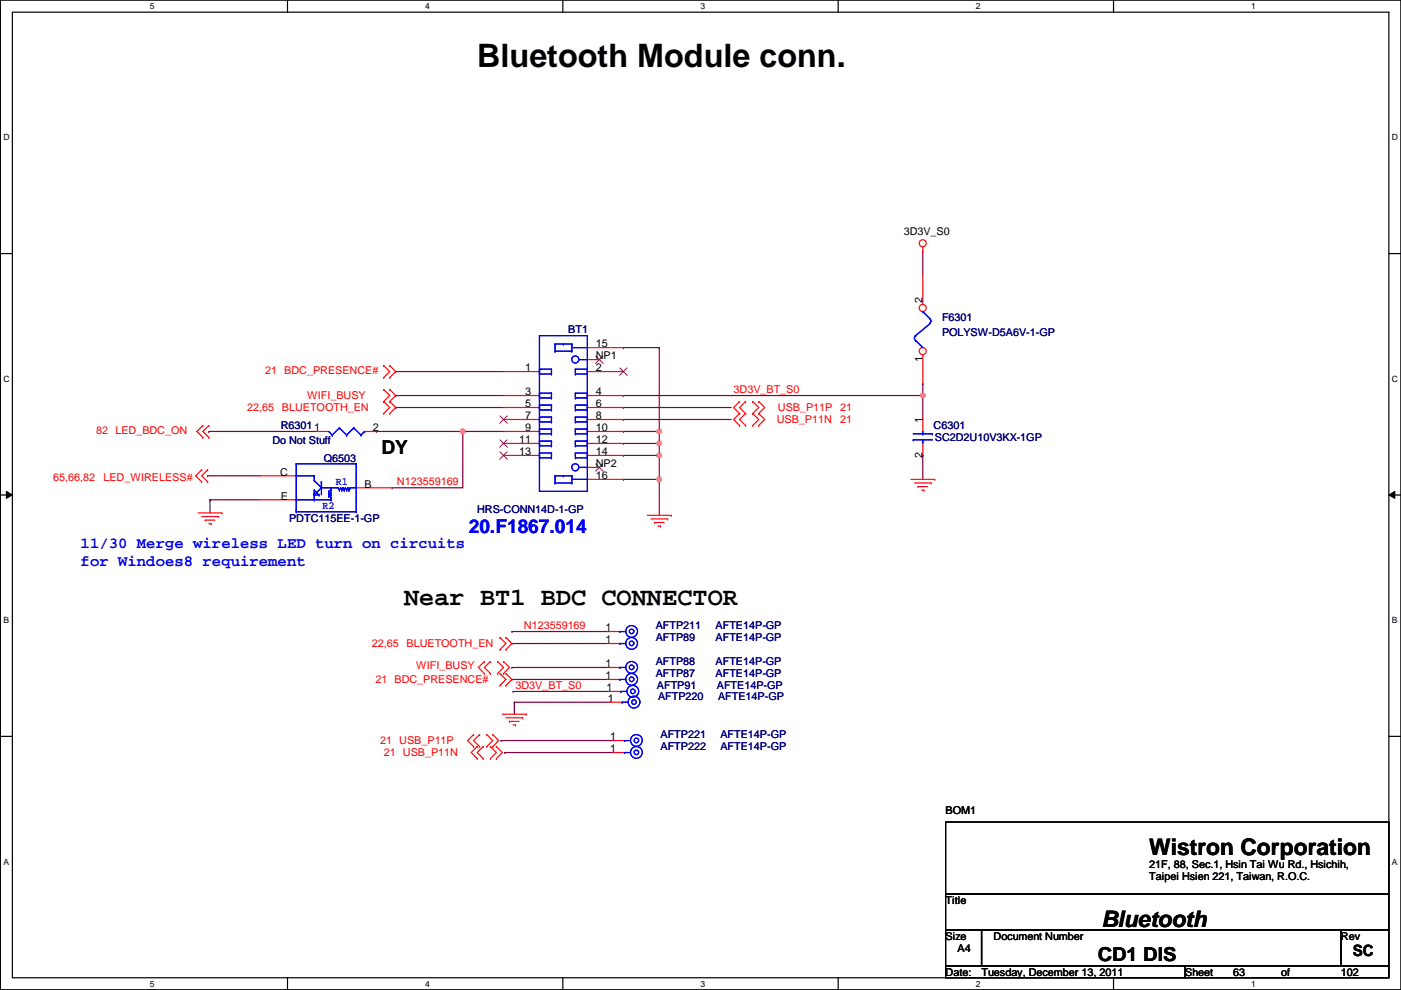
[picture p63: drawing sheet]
<svg xmlns="http://www.w3.org/2000/svg" width="297mm" height="210mm" viewBox="0 0 297 210" stroke-linecap="round" stroke-linejoin="round" font-family="sans-serif">
<defs><g id="words">
<text font-size="6.9" x="101.2" y="14.3">Bluetooth Module conn.</text>
<text font-size="5.3" x="85.7" y="128.2">Near BT1 BDC CONNECTOR</text>
<g font-size="4.8">
<text x="243.7" y="181.3">Wistron Corporation</text>
<text x="233.5" y="196.5">Bluetooth</text>
</g>
<g font-size="4.1">
<text x="80.9" y="96.3">DY</text>
<text x="232.7" y="203.7">CD1 DIS</text>
</g>
<text font-size="4.1" fill="#00f" x="99.4" y="113">20.F1867.014</text>
<g font-size="3.3" fill="#00f">
<text x="17.1" y="116.3">11/30 Merge wireless LED turn on circuits</text>
<text x="17.1" y="120">for Windoes8 requirement</text>
</g>
<text font-size="3.3" x="286.8" y="202.8">SC</text>
<g font-size="2.3">
<text x="191.6" y="49.9">3D3V_S0</text>
<text x="195.6" y="64.3" transform="rotate(-90 195.6 64.3)">2</text>
<text x="126.3" y="73.7">15</text>
<text x="126.3" y="76.2">NP1</text>
<text x="195.6" y="76.8" transform="rotate(-90 195.6 76.8)">1</text>
<text x="111.3" y="78.7">1</text>
<text x="111.3" y="83.8">3</text>
<text x="126.3" y="78.7">2</text>
<text x="126.3" y="83.8">4</text>
<text x="111.3" y="86.4">5</text>
<text x="111.3" y="88.9">7</text>
<text x="126.3" y="86.4">6</text>
<text x="126.3" y="88.9">8</text>
<text x="195.6" y="89.7" transform="rotate(-90 195.6 89.7)">1</text>
<text x="79.1" y="91.4">2</text>
<text x="110.1" y="94">11</text>
<text x="111.3" y="91.4">9</text>
<text x="126.3" y="91.4">10</text>
<text x="126.3" y="94">12</text>
<text x="59.4" y="100.8">C</text>
<text x="110.1" y="96.5">13</text>
<text x="126.3" y="96.5">14</text>
<text x="126.3" y="99.1">NP2</text>
<text x="126.3" y="101.6">16</text>
<text x="195.6" y="97.1" transform="rotate(-90 195.6 97.1)">2</text>
<text x="59.5" y="105.9">E</text>
<text x="77.3" y="103.4">B</text>
<text x="128.4" y="136.4">1</text>
<text x="128.4" y="133.9">1</text>
<text x="128.4" y="141.5">1</text>
<text x="128.4" y="144">1</text>
<text x="128.6" y="146.6">1</text>
<text x="128.9" y="148.8">1</text>
<text x="129.4" y="157">1</text>
<text x="129.4" y="159.5">1</text>
<text x="200.5" y="172.6">BOM1</text>
<text x="243.7" y="184">21F, 88, Sec.1, Hsin Tai Wu Rd., Hsichih,</text>
<text x="200.5" y="191.6">Title</text>
<text x="243.7" y="186.6">Taipei Hsien 221, Taiwan, R.O.C.</text>
<text x="200.5" y="199.2">Size</text>
<text x="203" y="201.8">A4</text>
<text x="210.7" y="199.2">Document Number</text>
<text x="284.3" y="199.2">Rev</text>
<text x="200.5" y="206.8">Date:</text>
<text x="208.1" y="206.8">Tuesday, December 13, 2011</text>
<text x="251.3" y="206.8">Sheet</text>
<text x="261.5" y="206.8">63</text>
<text x="271.6" y="206.8">of</text>
<text x="284.3" y="206.8">102</text>
</g>
<g font-size="2.3" fill="#000080">
<text x="120.5" y="70.7">BT1</text>
<text x="199.7" y="68.2">F6301</text>
<text x="199.7" y="71.2">POLYSW-D5A6V-1-GP</text>
<text x="57.7" y="94.1">Do Not Stuff</text>
<text x="59.5" y="91">R63011</text>
<text x="197.9" y="91">C6301</text>
<text x="198.2" y="93.6">SC2D2U10V3KX-1GP</text>
<text x="68.7" y="97.9">Q6503</text>
<text x="61.3" y="110.6">PDTC115EE-1-GP</text>
<text x="101.2" y="108.8">HRS-CONN14D-1-GP</text>
<text x="139" y="136">AFTP89</text>
<text x="139" y="133.4">AFTP211</text>
<text x="151.7" y="136">AFTE14P-GP</text>
<text x="151.7" y="133.4">AFTE14P-GP</text>
<text x="139" y="141.1">AFTP88</text>
<text x="139" y="143.6">AFTP87</text>
<text x="151.7" y="141.1">AFTE14P-GP</text>
<text x="151.7" y="143.6">AFTE14P-GP</text>
<text x="139.3" y="146.1">AFTP91</text>
<text x="139.5" y="148.4">AFTP220</text>
<text x="152" y="146.1">AFTE14P-GP</text>
<text x="152.2" y="148.4">AFTE14P-GP</text>
<text x="140" y="156.5">AFTP221</text>
<text x="140" y="159.1">AFTP222</text>
<text x="152.7" y="156.5">AFTE14P-GP</text>
<text x="152.7" y="159.1">AFTE14P-GP</text>
</g>
<g font-size="2.3" fill="#f00">
<text x="56.2" y="79.3">21 BDC_PRESENCE#</text>
<text x="155.5" y="83.4">3D3V_BT_S0</text>
<text x="52.4" y="87.2">22,65</text>
<text x="59.8" y="87.2">BLUETOOTH_EN</text>
<text x="65.1" y="84.7">WIFI_BUSY</text>
<text x="164.7" y="89.7">USB_P11N</text>
<text x="164.9" y="87.2">USB_P11P</text>
<text x="178.1" y="87.2">21</text>
<text x="178.1" y="89.7">21</text>
<text x="20.4" y="92">82 LED_BDC_ON</text>
<text x="11.3" y="101.9">65,66,82</text>
<text x="21.9" y="101.9">LED_WIRELESS#</text>
<text x="84.2" y="102.9">N123559169</text>
<text x="78.8" y="137.2">22,65</text>
<text x="86.2" y="137.2">BLUETOOTH_EN</text>
<text x="111.1" y="133.4">N123559169</text>
<text x="88.2" y="141.8">WIFI_BUSY</text>
<text x="79.6" y="144.9">21 BDC_PRESENCE#</text>
<text x="109.3" y="146.1">3D3V_BT_S0</text>
<text x="80.6" y="157.8">21 USB_P11P</text>
<text x="81.4" y="160.4">21 USB_P11N</text>
</g>
<g font-size="2.3" fill="#00f">
<text x="68.4" y="107.8">R2</text>
<text x="71.2" y="102.7">R1</text>
</g>
<g font-size="1.8">
<text x="31.8" y="1.9">5</text>
<text x="90.1" y="1.9">4</text>
<text x="148.5" y="1.9">3</text>
<text x="206.9" y="1.9">2</text>
<text x="265.3" y="1.9">1</text>
<text x=".7" y="29.8">D</text>
<text x="295.1" y="29.8">D</text>
<text x=".7" y="80.9">C</text>
<text x="295.1" y="80.9">C</text>
<text x=".7" y="132.1">B</text>
<text x="295.1" y="132.1">B</text>
<text x=".7" y="183.3">A</text>
<text x="295.1" y="183.3">A</text>
<text x="31.8" y="209.2">5</text>
<text x="90.1" y="209.2">4</text>
<text x="148.5" y="209.2">3</text>
<text x="206.9" y="209.2">2</text>
<text x="265.3" y="209.2">1</text>
</g>
</g></defs>
<path d="M.1 0h296.9v209.8h-296.9zM2.6 2.6h291.9v204.7h-291.9z" fill="none" stroke="#000" stroke-width=".25"/>
<g fill="#fff">
<path d="M31.8 .3h1v2h-1z"/>
<path d="M31.8 207.6h1v1.9h-1z"/>
</g>
<path d="M61 0v2.6M61 207.3v2.5" fill="none" stroke="#000" stroke-width=".25"/>
<g fill="#fff">
<path d="M90.1 .3h1v2h-1z"/>
<path d="M90.1 207.6h1v1.9h-1z"/>
</g>
<path d="M119.3 0v2.6M119.3 207.3v2.5" fill="none" stroke="#000" stroke-width=".25"/>
<g fill="#fff">
<path d="M148.5 .3h1v2h-1z"/>
<path d="M148.5 207.6h1v1.9h-1z"/>
</g>
<path d="M177.7 0v2.6M177.7 207.3v2.5" fill="none" stroke="#000" stroke-width=".25"/>
<g fill="#fff">
<path d="M206.9 .3h1v2h-1z"/>
<path d="M206.9 207.6h1v1.9h-1z"/>
</g>
<path d="M236.1 0v2.6M236.1 207.3v2.5" fill="none" stroke="#000" stroke-width=".25"/>
<g fill="#fff">
<path d="M265.3 .3h.9v2h-.9z"/>
<path d="M265.3 207.6h.9v1.9h-.9z"/>
<path d="M.7 28.2h1.3v1.9h-1.3z"/>
<path d="M295.1 28.2h1.3v1.9h-1.3z"/>
<path d="M.7 79.3h1.3v2h-1.3z"/>
<path d="M295.1 79.3h1.3v2h-1.3z"/>
</g>
<path d="M.1 53.8h2.5M294.5 53.8h2.5" fill="none" stroke="#000" stroke-width=".25"/>
<g fill="#fff">
<path d="M.7 130.5h1.2v2h-1.2z"/>
<path d="M295.1 130.5h1.2v2h-1.2z"/>
</g>
<path d="M.1 104.9h2.5M294.5 104.9h2.5" fill="none" stroke="#000" stroke-width=".25"/>
<path d="M1.4 104.2l1.2 .7-1.2 .8zM294.5 104.9l1.2-.7v1.5z" fill="#000"/>
<path d="M1.4 104.2l1.2 .7-1.2 .8zM294.5 104.9l1.2-.7v1.5z" fill="none" stroke="#000" stroke-width=".21"/>
<g fill="#fff">
<path d="M.7 181.7h1.2v2h-1.2z"/>
<path d="M295.1 181.7h1.2v2h-1.2z"/>
</g>
<path d="M.1 156.1h2.5M294.5 156.1h2.5" fill="none" stroke="#000" stroke-width=".25"/>
<path d="M132.2 101.6h.1M132.2 101.6h7.6" fill="none" stroke="#800040" stroke-width=".25"/>
<circle cx="139.8" cy="101.6" r=".49" fill="#f0f"/>
<circle cx="139.8" cy="101.6" r=".49" fill="none" stroke="#f0f" stroke-width=".25"/>
<path d="M132.2 91.5h.1M132.2 91.5h7.6M139.8 91.5h.1M139.8 91.5v2.5M139.8 101.6h.1M139.8 101.6v7.7" fill="none" stroke="#800040" stroke-width=".25"/>
<circle cx="139.8" cy="91.5" r=".49" fill="#f0f"/>
<circle cx="139.8" cy="91.5" r=".49" fill="none" stroke="#f0f" stroke-width=".25"/>
<path d="M139.8 96.6h.1M139.8 96.6v5" fill="none" stroke="#800040" stroke-width=".25"/>
<circle cx="139.8" cy="96.5" r=".49" fill="#f0f"/>
<circle cx="139.8" cy="96.5" r=".49" fill="none" stroke="#f0f" stroke-width=".25"/>
<path d="M132.2 94h.1M132.2 94h7.6M139.8 94h.1M139.8 94v2.6" fill="none" stroke="#800040" stroke-width=".25"/>
<circle cx="139.8" cy="94" r=".49" fill="#f0f"/>
<circle cx="139.8" cy="94" r=".49" fill="none" stroke="#f0f" stroke-width=".25"/>
<g fill="none" stroke="#800040" stroke-width=".25">
<path d="M195.7 53.4h.1M195.7 53.4v5.1M83.9 78.8h22.9M83.9 78.8h.1M132.2 73.7h.1M132.2 73.7h7.6M139.8 73.7h.1M139.8 73.7v17.8M83.9 83.9h22.9M83.9 86.4h22.9M83.9 83.9h.1M83.9 86.4h.1"/>
<path d="M132.2 83.9h.1M132.2 86.4h.1M132.2 88.9h.1M132.2 96.6h.1M132.2 83.9h63.5M132.2 96.6h7.6M132.2 86.4h22.8M132.2 88.9h22.8M195.7 96.6h.1M195.7 81.3h.1M195.7 83.9h.1M195.7 81.3v7.6"/>
<path d="M195.7 96.6v5"/>
</g>
<circle cx="195.6" cy="83.8" r=".49" fill="#f0f"/>
<circle cx="195.6" cy="83.8" r=".49" fill="none" stroke="#f0f" stroke-width=".25"/>
<g fill="none" stroke="#800040" stroke-width=".25">
<path d="M44.3 91.5h22.8M44.3 91.5h.1M79.8 91.5h27M79.8 91.5h.1M98.1 91.5h.1M98.1 91.5v11.9h-15M44 100.9h11.2M44 100.9h.1M44.5 106h10.7M44.5 106h.1M44.5 106v2.8M83.1 103.4h.1"/>
<path d="M108.5 133.9h.1M108.5 136.4h.1M108.5 133.9h20.4M108.5 136.4h20.4M108.5 144.1h.1M108.5 141.5h.1M108.5 144.1h20.4M108.5 141.5h20.4M108.8 146.6h.1M108.8 146.6h20.3M109 148.9h.1M109 148.9v2.5"/>
<path d="M109 148.9h20.4"/>
</g>
<circle cx="98.1" cy="91.5" r=".49" fill="#f0f"/>
<circle cx="98.1" cy="91.5" r=".49" fill="none" stroke="#f0f" stroke-width=".25"/>
<path d="M106.3 157h.1M106.3 157h23.6M107 159.6h.1M107 159.6h22.9" fill="none" stroke="#800040" stroke-width=".25"/>
<g fill="none" stroke="#f00" stroke-width=".25">
<path d="M195.7 53.4h.1M195.7 52.4v1M81.4 77.5l1.2 1.3-1.2 1.3M81.4 77.5h.1M82.6 77.5h.1M82.6 77.5l1.3 1.3-1.3 1.3M106.8 78.8h7.6M124.5 73.7h7.7M124.5 76.2h2.6M124.5 78.8h7.7M42.8 99.6h.1M42.8 99.6l-1.3 1.3 1.3 1.3"/>
<path d="M43 92.8h.1M43 90.2h.1M43 90.2l-1.3 1.3 1.3 1.3M44 99.6l-1.2 1.3 1.2 1.3M44 99.6h.1M44.3 90.2l-1.3 1.3 1.3 1.3M44.3 92.8h.1M44.3 90.2h.1M81.4 82.6l1.2 1.3-1.2 1.2M81.4 85.1l1.2 1.3-1.2 1.3M81.4 85.1h.1M81.4 82.6h.1"/>
<path d="M81.4 87.7h.1M81.4 80.1h.1M82.6 82.6h.1M82.6 85.1h.1M82.6 87.7h.1M82.6 80.1h.1M82.6 82.6l1.3 1.3-1.3 1.2M82.6 85.1l1.3 1.3-1.3 1.3M106.8 83.9h7.6M106.8 86.4h7.6M106.8 88.9h7.6M106.8 91.5h7.6"/>
<path d="M106.8 94h7.6M106.8 96.6h7.6M124.5 83.9h7.7M124.5 86.4h7.7M124.5 88.9h7.7M124.5 91.5h7.7M124.5 94h7.7M124.5 96.6h7.7M124.5 99.1h2.6M156.8 90.2h.1M156.8 87.7h.1M156.8 85.1h.1"/>
<path d="M156.8 87.7l-1.3 1.2 1.3 1.3M156.8 85.1l-1.3 1.3 1.3 1.3M158.1 87.7l-1.3 1.2 1.3 1.3M158.1 85.1l-1.3 1.3 1.3 1.3M158.1 90.2h.1M158.1 87.7h.1M158.1 85.1h.1M159.6 87.7h.1M159.6 90.2h.1M159.6 85.1h.1M159.6 87.7l1.3 1.2-1.3 1.3M159.6 85.1l1.3 1.3-1.3 1.3"/>
<path d="M160.9 90.2h.1M160.9 87.7h.1M160.9 85.1h.1M160.9 87.7l1.2 1.2-1.2 1.3M160.9 85.1l1.2 1.3-1.2 1.3M195.7 88.9v2.6M195.7 94v2.6M42 108.8h5.1M42.8 102.2h.1M42.8 109.5h3.5M43.5 110.3h2M43.5 110.3h.1"/>
<path d="M44 102.2h.1M44.3 111h.5M44.8 111h.1M46.3 109.5h.1M47.1 108.8h.1M55.2 106h7.6M55.2 100.9h7.6M75.5 103.4h7.6M124.5 101.6h7.7M137.2 109.3h5.1M138 110h3.6M138.8 110.8h.1"/>
<path d="M138.8 110.8h2M139.5 111.5h.5M140 111.5h.1M141.6 110h.1M142.3 109.3h.1M193.1 101.6h5.1M193.9 102.4h3.5M194.6 103.2h.1M194.6 103.2h2.1M195.4 103.9h.5M195.9 103.9h.1M197.4 102.4h.1"/>
<path d="M198.2 101.6h.1M106 135.2l1.3 1.2-1.3 1.3M106 137.7h.1M106 135.2h.1M107.3 135.2h.1M107.3 137.7h.1M107.3 135.2l1.2 1.2-1.2 1.3M128.9 136.4h2.5M128.9 133.9h2.5M100.4 158.3h.1M100.4 155.7h.1M100.4 155.7l-1.3 1.3 1.3 1.3"/>
<path d="M101.2 158.3h.1M101.2 158.3l-1.3 1.3 1.3 1.2M101.7 155.7l-1.3 1.3 1.3 1.3M101.7 155.7h.1M101.7 158.3h.1M102.4 158.3l-1.2 1.3 1.2 1.2M102.4 158.3h.1M102.7 140.3l-1.3 1.2 1.3 1.3M102.7 140.3h.1M102.7 142.8h.1M103.2 158.3h.1M103.2 155.7h.1"/>
<path d="M103.2 155.7l1.3 1.3-1.3 1.3M104 140.3l-1.3 1.2 1.3 1.3M104 142.8h.1M104 140.3h.1M104 158.3h.1M104 158.3l1.2 1.3-1.2 1.2M104.5 158.3h.1M104.5 155.7h.1M104.5 155.7l1.2 1.3-1.2 1.3M105.2 158.3l1.3 1.3-1.3 1.2M105.2 158.3h.1M105.5 140.3l1.3 1.2-1.3 1.3"/>
<path d="M105.5 140.3h.1M105.5 142.8h.1M106 142.8l1.3 1.3-1.3 1.2M106 145.3h.1M106 142.8h.1M106.5 151.4h5.1M106.8 140.3h.1M106.8 142.8h.1M106.8 140.3l1.2 1.2-1.2 1.3M107.3 142.8h.1M107.3 145.3h.1M107.3 152.2h3.5"/>
<path d="M107.3 142.8l1.2 1.3-1.2 1.2M108 153h.1M108 153h2.1M108.8 153.7h.5M109.3 153.7h.1M110.8 152.2h.1M111.6 151.4h.1M128.9 141.5h2.5M128.9 144.1h2.5M129.4 148.9h2.5M129.9 157h2.5M101.2 160.8h.1"/>
<path d="M102.4 160.8h.1M104 160.8h.1M105.2 160.8h.1"/>
<circle cx="195.6" cy="51.6" r=".75"/>
</g>
<path d="M200.5 174.3h94v15.2h-94zM200.5 189.5h94v7.6h-94zM200.5 197.1h7.6v7.7h-7.6zM208.1 197.1h76.2v7.7h-76.2zM284.3 197.1h10.2v7.7h-10.2zM200.5 204.8h50.8v2.5h-50.8zM251.3 204.8h43.2v2.5h-43.2z" fill="none" stroke="#000" stroke-width=".25"/>
<g fill="none" stroke="#00f" stroke-width=".25">
<path d="M114.4 78.3h.1M114.4 79.3h.1M114.4 78.8h.1M114.4 78.3h2.5M114.4 78.3v1M114.4 71.2h10.1v33h-10.1zM114.4 79.3h2.5M116.9 78.3h.1M116.9 79.3h.1M116.9 78.3v1M117.7 74.5h3.5M117.7 74.5h.1"/>
<path d="M117.7 72.9h.1M117.7 72.9h3.5M117.7 72.9v1.6M119.5 72.9h.1M121.2 72.9h.1M121.2 74.5h.1M121.2 72.9v1.6M121.2 73.7h3.3M122 78.3h.1M122 79.3h.1M122 78.8h.1M122 78.3v1"/>
<path d="M122 78.3h2.5M122 79.3h2.5M122.8 76.2h1.7M124.5 78.3h.1M124.5 79.3h.1M124.5 73.7h.1M124.5 76.2h.1M124.5 78.3v1M62.8 98.3h.1M62.8 98.3v10.2M62.8 98.3h12.7M75.5 98.3h.1"/>
<path d="M75.5 98.3v10.2M114.4 83.4h.1M114.4 84.4h.1M114.4 83.9h.1M114.4 85.9h.1M114.4 86.9h.1M114.4 86.4h.1M114.4 88.4h.1M114.4 89.5h.1M114.4 88.9h.1M114.4 91h.1M114.4 92h.1"/>
<path d="M114.4 91.5h.1M114.4 93.5h.1M114.4 94.5h.1M114.4 94h.1M114.4 96.1h.1M114.4 97.1h.1M114.4 96.6h.1M114.4 83.4h2.5M114.4 85.9h2.5M114.4 88.4h2.5M114.4 91h2.5M114.4 93.5h2.5"/>
<path d="M114.4 96.1h2.5M114.4 83.4v1M114.4 85.9v1M114.4 88.4v1.1M114.4 91v1M114.4 93.5v1M114.4 96.1v1M114.4 84.4h2.5M114.4 86.9h2.5M114.4 89.5h2.5M114.4 92h2.5M114.4 94.5h2.5"/>
<path d="M114.4 97.1h2.5M116.9 83.4h.1M116.9 84.4h.1M116.9 85.9h.1M116.9 86.9h.1M116.9 88.4h.1M116.9 89.5h.1M116.9 91h.1M116.9 92h.1M116.9 93.5h.1M116.9 94.5h.1M116.9 96.1h.1"/>
<path d="M116.9 97.1h.1M116.9 83.4v1M116.9 85.9v1M116.9 88.4v1.1M116.9 91v1M116.9 93.5v1M116.9 96.1v1M122 83.4h.1M122 84.4h.1M122 83.9h.1M122 85.9h.1M122 86.9h.1"/>
<path d="M122 86.4h.1M122 88.4h.1M122 89.5h.1M122 88.9h.1M122 91h.1M122 92h.1M122 91.5h.1M122 93.5h.1M122 94.5h.1M122 94h.1M122 96.1h.1M122 97.1h.1"/>
<path d="M122 96.6h.1M122 83.4v1M122 85.9v1M122 88.4v1.1M122 91v1M122 93.5v1M122 96.1v1M122 83.4h2.5M122 85.9h2.5M122 88.4h2.5M122 91h2.5M122 93.5h2.5"/>
<path d="M122 96.1h2.5M122 84.4h2.5M122 86.9h2.5M122 89.5h2.5M122 92h2.5M122 94.5h2.5M122 97.1h2.5M122.8 99.1h1.7M124.5 83.4h.1M124.5 84.4h.1M124.5 85.9h.1M124.5 86.9h.1"/>
<path d="M124.5 88.4h.1M124.5 89.5h.1M124.5 91h.1M124.5 92h.1M124.5 93.5h.1M124.5 94.5h.1M124.5 96.1h.1M124.5 97.1h.1M124.5 99.1h.1M124.5 83.4v1M124.5 85.9v1M124.5 88.4v1.1"/>
<path d="M124.5 91v1M124.5 93.5v1M124.5 96.1v1M193.6 93.3h.1M193.6 92h4.1M193.6 93.3h4.1M195.7 92h.1M195.7 93.3h.1M195.7 91.5v.5M195.7 93.3v.7M197.7 92h.1M62.8 106h.1"/>
<path d="M62.8 100.9h.1M62.8 108.2h.1M62.8 108.5h.1M62.8 108.5h12.7M62.8 100.9h3.8M62.8 106h7.4M66.6 103.9l1 1M66.6 101.9l1.6 1.5M66.6 104.9h.1M66.6 106h.1M66.6 101.9h.1M66.6 100.9h.1"/>
<path d="M66.6 103.9h.1M66.6 104.7h.1M66.6 100.9v1M66.6 103.9v2.1M66.6 104.9h1M67.6 104.9h.1M68.2 103.4h.1M68.2 102.2h.1M68.2 104.7h.1M68.2 102.2v2.5M68.2 103.4l-1.6 1.5M68.2 103.4h3.5"/>
<path d="M69.7 104.2h.1M69.7 104.7h.1M69.7 105.2h.1M69.7 104.2l.5 .2M69.7 104.7l.5 .2M69.7 105.2l.5 .3M70.2 103.9h.1M70.2 104.4h.1M70.2 104.9h.1M70.2 105.5h.1M70.2 106h.1M70.2 103.4v.5"/>
<path d="M70.2 105.5v.5M70.2 103.9l-.5 .3M70.2 104.4l-.5 .3M70.2 104.9l-.5 .3M71.7 103.4h.1M71.7 103.4l.3 .5M72 103.9h.1M72.2 103.4h.1M72.2 103.4l-.2 .5M72.2 103.4l.3 .5M72.5 103.9h.1M72.7 103.4h.1"/>
<path d="M72.7 103.4l-.2 .5M72.7 103.4l.3 .5M73 103.9h.1M73.2 103.4h.1M73.2 103.4l-.2 .5M73.2 103.4l.3 .5M73.5 103.9h.1M73.7 103.4h.1M73.7 103.4l-.2 .5M73.7 103.4l.3 .5M74 103.9h.1M74.2 103.4h.1"/>
<path d="M74.2 103.4l-.2 .5M74.2 103.4h1.3M75.5 108.5h.1M117.7 102.4h3.5M117.7 102.4h.1M117.7 100.9h.1M117.7 100.9v1.5M117.7 100.9h3.5M119.5 100.9h.1M121.2 100.9h.1M121.2 102.4h.1M121.2 100.9v1.5"/>
<path d="M121.2 101.6h3.3M124.5 101.6h.1M131.4 136.4h.1M131.4 133.9h.1M131.4 136.4h1.3M131.4 133.9h1.3M131.4 141.5h.1M131.4 144.1h.1M131.4 141.5h1.3M131.4 144.1h1.3M131.9 148.9h.1M131.9 148.9h1.3"/>
<path d="M132.4 157h.1M132.4 157h1.3"/>
<circle cx="122" cy="76.2" r=".75"/>
<circle cx="122" cy="99.1" r=".75"/>
<circle cx="133.9" cy="136.4" r=".49"/>
<circle cx="133.9" cy="133.9" r=".49"/>
<circle cx="133.9" cy="136.4" r="1.25"/>
<circle cx="133.9" cy="133.9" r="1.25"/>
<circle cx="133.9" cy="141.5" r=".49"/>
<circle cx="133.9" cy="144" r=".49"/>
<circle cx="133.9" cy="141.5" r="1.25"/>
<circle cx="133.9" cy="144" r="1.25"/>
<circle cx="134.4" cy="148.9" r=".49"/>
<circle cx="134.4" cy="148.9" r="1.25"/>
<circle cx="134.9" cy="157" r=".49"/>
<circle cx="134.9" cy="157" r="1.25"/>
</g>
<path d="M126.3 75.5l1.6 1.5M127.8 75.5l-1.5 1.5M131.4 78l1.6 1.6M132.9 78l-1.5 1.6M106 88.2l1.6 1.5M106 93.3l1.6 1.5M106 95.8l1.6 1.6M107.5 88.2l-1.5 1.5M107.5 93.3l-1.5 1.5M107.5 95.8l-1.5 1.6M126.3 98.3l1.6 1.6M127.8 98.3l-1.5 1.6" fill="none" stroke="#804000" stroke-width=".21"/>
<circle cx="195.6" cy="74.4" r=".75" fill="#fff"/>
<g fill="none" stroke="#f00" stroke-width=".25">
<path d="M195.7 75.2v6.1"/>
<circle cx="195.6" cy="74.4" r=".75"/>
</g>
<circle cx="195.6" cy="65.3" r=".75" fill="#fff"/>
<g fill="none" stroke="#f00" stroke-width=".25">
<path d="M195.7 58.5v6.1M67.1 91.5h2.6M77.3 91.5h2.5M129.1 146.6h2.6M129.9 159.6h2.5"/>
<circle cx="195.6" cy="65.3" r=".75"/>
</g>
<g fill="none" stroke="#00f" stroke-width=".25">
<path d="M194.1 71.1a.77 .77 0 0 0 0 1.1M194.1 72.2h.1M194.1 71.2h.1M194.1 72.2l1.6 1.5M195.7 66.1h.1M195.7 66.1l1.5 1.5M197.1 67.6l.3 .5-.3 .4M197.2 68.6l-3.1 2.6M69.7 91.5l.7 .7M70.4 92.2h.1M72 90.7l-1.6 1.5M72 90.7h.1"/>
<path d="M72 90.7l1.5 1.5M73.5 92.2h.1M75 90.7l-1.5 1.5M75 90.7h.1M75 90.7l1.5 1.5M76.5 92.2h.1M77.3 91.5l-.8 .7M77.3 91.5h.1M131.7 146.6h.1M131.7 146.6h1.2M132.4 159.6h.1M132.4 159.6h1.3"/>
<circle cx="134.2" cy="146.6" r=".49"/>
<circle cx="134.2" cy="146.6" r="1.25"/>
<circle cx="134.9" cy="159.5" r=".49"/>
<circle cx="134.9" cy="159.5" r="1.25"/>
</g>
<circle cx="139.8" cy="101.6" r=".49" fill="#f0f"/>
<circle cx="139.8" cy="101.6" r=".49" fill="none" stroke="#f0f" stroke-width=".25"/>
<circle cx="139.8" cy="91.5" r=".49" fill="#f0f"/>
<circle cx="139.8" cy="91.5" r=".49" fill="none" stroke="#f0f" stroke-width=".25"/>
<circle cx="139.8" cy="96.5" r=".49" fill="#f0f"/>
<circle cx="139.8" cy="96.5" r=".49" fill="none" stroke="#f0f" stroke-width=".25"/>
<circle cx="139.8" cy="94" r=".49" fill="#f0f"/>
<circle cx="139.8" cy="94" r=".49" fill="none" stroke="#f0f" stroke-width=".25"/>
<circle cx="195.6" cy="83.8" r=".49" fill="#f0f"/>
<circle cx="195.6" cy="83.8" r=".49" fill="none" stroke="#f0f" stroke-width=".25"/>
<circle cx="98.1" cy="91.5" r=".49" fill="#f0f"/>
<circle cx="98.1" cy="91.5" r=".49" fill="none" stroke="#f0f" stroke-width=".25"/>
<use href="#words"/>
</svg>
